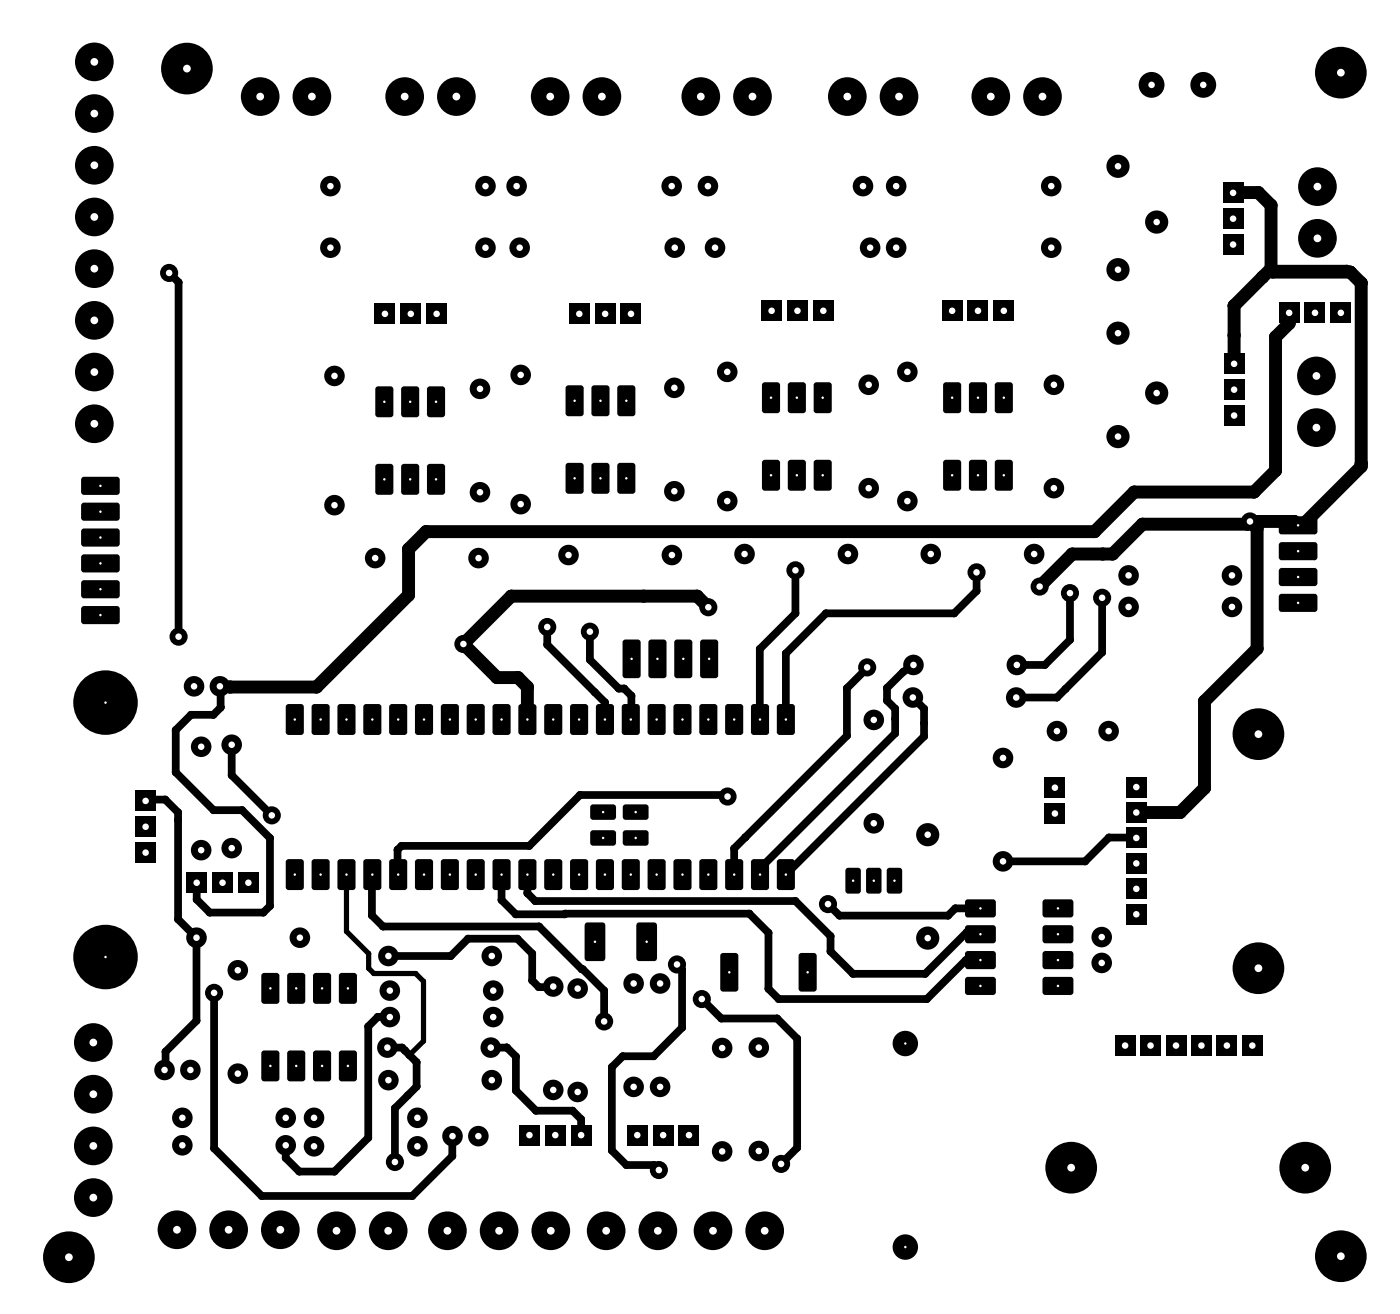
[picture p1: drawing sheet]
<svg xmlns="http://www.w3.org/2000/svg" width="138mm" height="129mm" viewBox="0 0 138 129" stroke-linecap="round" stroke-linejoin="round" font-family="sans-serif">
<g fill="none" stroke="#000" stroke-width=".76">
<path d="M16.6 26.8l.9 .9v34.9M124.9 26.4h7.5l.3 .3M78.2 56v4.3l-3.5 3.5v6.9M96 56.2v1.9l-2.2 2.2h-12.6l-4 3.9v6.5M105.1 58.3v4.6l-2.4 2.4h-2.8M108.3 58.7v5.4l-4.4 4.4h-4M127.6 51.6v.1M14.3 78.7l.1-.1h1.8l1.3 1.2v10.5l1.8 1.8v8.2l-3 3v1.7l-.1 .1M21.6 67.4l.1 .1v2l-.7 .7h-2.2l-1.5 1.5v4.2l3.7 3.7h2.8l2.7 2.7v6.7l-.6 .7h-5.3l-1.3-1.3v-1.7M22.8 73.2v3l3.9 3.9M53.8 61.6v1.7l5.6 5.7v1.7M58 62.1v2.7l2.8 2.9h.5l.7 .7v2.3"/>
<path d="M71.5 78.3l-.1-.2h-14.4l-5 5h-12.5l-.4 .4v2.4M85.2 65.6l-2 2v4.7l-11.1 11.1v2.5M89.7 68.5l1.1 1.1v2.8l-13.6 13.5M89.8 65.3l-1 .7-1.6 1.6v1.2l.8 .8v2.5l-13.3 13.2v.6M21 97.6v15.2l4.7 4.7h14.8l3.9-3.9 .1-2M36.6 85.9l-.1 4 1.1 1.1h15.4l6.4 6.3v3.1M38.2 93.9h6.1l1.7-1.7h4.8l1.5 1.5v2.6l.6 .7 1.5-.1M38.3 99.9h-1.2l-.9 1v10.9l-3.3 3.3h-3.5l-1.3-1.3v-1.3M49.3 85.9v2.5l1.4 1.4h22.9l1.9 1.9v5.5l1 1h14.6l3.8-3.9h1.4M51.8 85.9v1.9l.8 .7h25.6l3.4 3.5v1.5l2.2 2.2h7.1l4.1-4.1 1.3 .2M66.5 94.8l.5 .5v5.7l-2.8 2.8h-3l-1.1 1.1v8.1l1.5 1.5h2.7l.4 .5M69 98.2l1.9 1.9h5.5l1.9 2v10.7l-1.5 1.6"/>
<path d="M81.4 88.8l1.1 1.2h10.7l.7-.7h2.4M111.7 82.3h-2.7l-2.4 2.3h-8M38.1 102.9h1.4l1.4 1.5v2.4l-2.1 2.1v5.3M48.2 102.9h1.6M49.8 102.9l.9 .9v3.4l2 1.9h3.6l.8 .9v1.5M49.8 102.9h.1"/>
</g>
<g fill="#000">
<circle cx="121.2" cy="18.9" r=".63"/>
<circle cx="123.7" cy="18.9" r=".63"/>
<circle cx="17.5" cy="27.7" r=".38"/>
<circle cx="121.3" cy="30" r=".63"/>
<circle cx="121.3" cy="32.9" r=".63"/>
<circle cx="124.1" cy="27.2" r=".63"/>
<circle cx="124.9" cy="26.4" r=".63"/>
<circle cx="124.9" cy="20.2" r=".63"/>
<circle cx="124.9" cy="26.4" r=".38"/>
<circle cx="125.1" cy="26.7" r=".63"/>
<circle cx="125.3" cy="33.1" r=".63"/>
<circle cx="126.7" cy="31.8" r=".63"/>
<circle cx="132.4" cy="26.4" r=".38"/>
<circle cx="132.7" cy="26.7" r=".63"/>
<circle cx="132.7" cy="26.7" r=".38"/>
<circle cx="133.8" cy="27.8" r=".63"/>
<circle cx="40.1" cy="54" r=".63"/>
<circle cx="40.1" cy="58.5" r=".63"/>
<circle cx="41.9" cy="52.2" r=".63"/>
<circle cx="50.2" cy="58.6" r=".63"/>
<circle cx="63.3" cy="58.6" r=".63"/>
<circle cx="68.5" cy="58.6" r=".63"/>
<circle cx="96" cy="58.1" r=".38"/>
<circle cx="105.4" cy="54.4" r=".63"/>
<circle cx="107.6" cy="52.2" r=".63"/>
<circle cx="108.4" cy="54.4" r=".63"/>
<circle cx="109.3" cy="54.4" r=".63"/>
<circle cx="111.5" cy="48.4" r=".63"/>
<circle cx="112.3" cy="51.5" r=".63"/>
<circle cx="122.6" cy="51.5" r=".63"/>
<circle cx="123.2" cy="48.4" r=".63"/>
<circle cx="123.5" cy="51.9" r=".63"/>
<circle cx="125.3" cy="46.2" r=".63"/>
<circle cx="127.2" cy="51.2" r=".63"/>
<circle cx="127.6" cy="51.7" r=".63"/>
<circle cx="127.6" cy="51.7" r=".38"/>
<circle cx="127.9" cy="51.7" r=".63"/>
<circle cx="133.8" cy="45.8" r=".63"/>
<circle cx="133.8" cy="45.5" r=".63"/>
<circle cx="14.4" cy="78.6" r=".38"/>
<circle cx="16.2" cy="78.6" r=".38"/>
<circle cx="17.3" cy="71.7" r=".38"/>
<circle cx="17.3" cy="75.9" r=".38"/>
<circle cx="17.5" cy="79.8" r=".38"/>
<circle cx="18.8" cy="70.2" r=".38"/>
<circle cx="21" cy="70.2" r=".38"/>
<circle cx="21" cy="79.6" r=".38"/>
<circle cx="21.7" cy="69.5" r=".38"/>
<circle cx="21.7" cy="67.5" r=".38"/>
<circle cx="22.6" cy="67.5" r=".63"/>
<circle cx="22.8" cy="76.2" r=".38"/>
<circle cx="23.8" cy="79.6" r=".38"/>
<circle cx="31.1" cy="67.5" r=".63"/>
<circle cx="48.8" cy="66.6" r=".63"/>
<circle cx="50.9" cy="66.6" r=".63"/>
<circle cx="51.8" cy="67.5" r=".63"/>
<circle cx="53.8" cy="63.3" r=".38"/>
<circle cx="57" cy="78.1" r=".38"/>
<circle cx="58" cy="64.8" r=".38"/>
<circle cx="58.4" cy="68" r=".38"/>
<circle cx="59.4" cy="69" r=".38"/>
<circle cx="60.8" cy="67.7" r=".38"/>
<circle cx="61.3" cy="67.7" r=".38"/>
<circle cx="62" cy="70.3" r=".38"/>
<circle cx="62" cy="68.4" r=".38"/>
<circle cx="71.4" cy="78.1" r=".38"/>
<circle cx="74.7" cy="70.7" r=".38"/>
<circle cx="74.7" cy="63.8" r=".38"/>
<circle cx="77.2" cy="64.2" r=".38"/>
<circle cx="78.2" cy="60.3" r=".38"/>
<circle cx="81.2" cy="60.3" r=".38"/>
<circle cx="83.2" cy="72.3" r=".38"/>
<circle cx="83.2" cy="67.6" r=".38"/>
<circle cx="85.3" cy="65.6" r=".38"/>
<circle cx="87.2" cy="67.6" r=".38"/>
<circle cx="87.2" cy="68.8" r=".38"/>
<circle cx="88" cy="69.6" r=".38"/>
<circle cx="88" cy="70.6" r=".38"/>
<circle cx="88" cy="72.1" r=".38"/>
<circle cx="88.8" cy="66" r=".38"/>
<circle cx="90.8" cy="72.4" r=".38"/>
<circle cx="90.8" cy="71.1" r=".38"/>
<circle cx="90.8" cy="69.6" r=".38"/>
<circle cx="93.8" cy="60.3" r=".38"/>
<circle cx="102.7" cy="65.3" r=".38"/>
<circle cx="103.9" cy="68.5" r=".38"/>
<circle cx="104.7" cy="67.7" r=".38"/>
<circle cx="105.1" cy="62.9" r=".38"/>
<circle cx="108.3" cy="64.1" r=".38"/>
<circle cx="116" cy="79.8" r=".63"/>
<circle cx="118.4" cy="68.9" r=".63"/>
<circle cx="118.4" cy="77.4" r=".63"/>
<circle cx="123.5" cy="63.7" r=".63"/>
<circle cx="17.5" cy="90.3" r=".38"/>
<circle cx="17.5" cy="80.6" r=".38"/>
<circle cx="19.3" cy="88.4" r=".38"/>
<circle cx="20.6" cy="89.7" r=".38"/>
<circle cx="25.9" cy="89.7" r=".38"/>
<circle cx="26.5" cy="82.3" r=".38"/>
<circle cx="26.5" cy="89" r=".38"/>
<circle cx="34.1" cy="91.5" r=".25"/>
<circle cx="36.2" cy="93.7" r=".25"/>
<circle cx="36.2" cy="95.2" r=".25"/>
<circle cx="36.5" cy="89.9" r=".38"/>
<circle cx="36.5" cy="86" r=".38"/>
<circle cx="36.7" cy="95.7" r=".25"/>
<circle cx="37.1" cy="99.9" r=".38"/>
<circle cx="37.6" cy="91" r=".38"/>
<circle cx="38.3" cy="99.9" r=".38"/>
<circle cx="39.1" cy="83.5" r=".38"/>
<circle cx="39.1" cy="85.9" r=".38"/>
<circle cx="39.5" cy="83.1" r=".38"/>
<circle cx="40.9" cy="95.7" r=".25"/>
<circle cx="41.6" cy="96.4" r=".25"/>
<circle cx="44.3" cy="93.9" r=".38"/>
<circle cx="46" cy="92.2" r=".38"/>
<circle cx="49.3" cy="88.4" r=".38"/>
<circle cx="50.7" cy="89.8" r=".38"/>
<circle cx="50.8" cy="92.2" r=".38"/>
<circle cx="51.8" cy="87.8" r=".38"/>
<circle cx="52" cy="83.1" r=".38"/>
<circle cx="52.3" cy="96.3" r=".38"/>
<circle cx="52.3" cy="93.7" r=".38"/>
<circle cx="52.6" cy="88.5" r=".38"/>
<circle cx="52.9" cy="97" r=".38"/>
<circle cx="53" cy="91" r=".38"/>
<circle cx="54.3" cy="97" r=".38"/>
<circle cx="55.5" cy="89.8" r=".38"/>
<circle cx="57.2" cy="95.2" r=".38"/>
<circle cx="57.3" cy="95.2" r=".38"/>
<circle cx="59.4" cy="97.3" r=".38"/>
<circle cx="67" cy="95.3" r=".38"/>
<circle cx="72.1" cy="83.4" r=".38"/>
<circle cx="73.2" cy="82.3" r=".38"/>
<circle cx="73.6" cy="89.8" r=".38"/>
<circle cx="74.7" cy="85.3" r=".38"/>
<circle cx="75.5" cy="91.7" r=".38"/>
<circle cx="75.5" cy="97.2" r=".38"/>
<circle cx="76.5" cy="98.2" r=".38"/>
<circle cx="78.2" cy="88.5" r=".38"/>
<circle cx="81.4" cy="88.8" r=".38"/>
<circle cx="81.6" cy="92" r=".38"/>
<circle cx="81.6" cy="93.5" r=".38"/>
<circle cx="82.5" cy="90" r=".38"/>
<circle cx="83.8" cy="95.7" r=".38"/>
<circle cx="90.9" cy="95.7" r=".38"/>
<circle cx="91.1" cy="98.2" r=".38"/>
<circle cx="93.2" cy="90" r=".38"/>
<circle cx="93.9" cy="89.3" r=".38"/>
<circle cx="94.9" cy="94.3" r=".38"/>
<circle cx="95" cy="91.6" r=".38"/>
<circle cx="95.3" cy="91.6" r=".38"/>
<circle cx="96.3" cy="94.3" r=".38"/>
<circle cx="106.6" cy="84.6" r=".38"/>
<circle cx="109" cy="82.3" r=".38"/>
<circle cx="111.6" cy="82.3" r=".38"/>
<circle cx="16.3" cy="103.3" r=".38"/>
<circle cx="16.3" cy="105" r=".38"/>
<circle cx="19.3" cy="100.3" r=".38"/>
<circle cx="21" cy="112.8" r=".38"/>
<circle cx="25.7" cy="117.5" r=".38"/>
<circle cx="28.1" cy="113.8" r=".38"/>
<circle cx="29.4" cy="115.1" r=".38"/>
<circle cx="32.9" cy="115.1" r=".38"/>
<circle cx="36.2" cy="100.9" r=".38"/>
<circle cx="36.2" cy="111.8" r=".38"/>
<circle cx="38.8" cy="114.2" r=".89"/>
<circle cx="38.8" cy="108.9" r=".38"/>
<circle cx="39.5" cy="102.9" r=".38"/>
<circle cx="39.8" cy="103.2" r=".38"/>
<circle cx="40.1" cy="107.6" r=".38"/>
<circle cx="40.2" cy="103.7" r=".38"/>
<circle cx="40.2" cy="103.7" r=".25"/>
<circle cx="40.5" cy="117.5" r=".38"/>
<circle cx="40.9" cy="106.8" r=".38"/>
<circle cx="40.9" cy="104.4" r=".38"/>
<circle cx="41.6" cy="102.3" r=".25"/>
<circle cx="44.4" cy="113.6" r=".38"/>
<circle cx="44.4" cy="111.7" r=".38"/>
<circle cx="49.8" cy="102.9" r=".38"/>
<circle cx="50.7" cy="103.8" r=".38"/>
<circle cx="50.7" cy="107.2" r=".38"/>
<circle cx="52.7" cy="109.1" r=".38"/>
<circle cx="56.3" cy="109.1" r=".38"/>
<circle cx="57.1" cy="110" r=".38"/>
<circle cx="60.1" cy="104.9" r=".38"/>
<circle cx="60.1" cy="113" r=".38"/>
<circle cx="61.2" cy="103.8" r=".38"/>
<circle cx="61.6" cy="114.5" r=".38"/>
<circle cx="64.2" cy="103.8" r=".38"/>
<circle cx="64.3" cy="114.5" r=".38"/>
<circle cx="67" cy="101" r=".38"/>
<circle cx="70.9" cy="100.1" r=".38"/>
<circle cx="76.4" cy="100.1" r=".38"/>
<circle cx="76.8" cy="114.4" r=".38"/>
<circle cx="78.3" cy="102.1" r=".38"/>
<circle cx="78.3" cy="112.8" r=".38"/>
</g>
<g fill="#000">
<circle cx="85.3" cy="65.6" r=".38"/>
<circle cx="96.3" cy="94.3" r=".38"/>
<circle cx="76.8" cy="114.4" r=".38"/>
</g>
<path d="M34 85.9v5.6l2.2 2.2v1.4l.5 .6h4.1l.8 .7v5.9l-1.4 1.4" fill="none" stroke="#000" stroke-width=".51"/>
<path d="M121.2 18.9h2.5l1.2 1.3v6.2l-3.6 3.6v5.7M125.1 26.7h7.6l1.1 1.1v18l-5.9 5.9h-.3M126.7 30.7v1.1l-1.4 1.3v13.1l-2.1 2.1h-11.7l-3.9 3.9h-65.7l-1.8 1.8v4.5l-9 9h-8.5l-1-.1M69.6 59.7l-1.1-1.1h-18.3l-4.7 4.7 3.3 3.3h2.1l.9 .9v3.2M122.8 51.2l.7 .7v11.8l-5.1 5.2v8.5l-2.4 2.4h-4.3M122.8 51.2l-.2 .3h-10.3l-3 2.9h-3.9l-3.2 3.2M122.8 51.2h4.4l.4 .4" fill="none" stroke="#000" stroke-width="1.3"/>
<circle cx="38.8" cy="114.2" r=".32" fill="#fff"/>
<circle cx="81.4" cy="88.8" r=".89" fill="#000"/>
<circle cx="81.4" cy="88.8" r=".32" fill="#fff"/>
<circle cx="21" cy="97.6" r=".89" fill="#000"/>
<circle cx="21" cy="97.6" r=".32" fill="#fff"/>
<circle cx="66.5" cy="94.8" r=".89" fill="#000"/>
<circle cx="66.5" cy="94.8" r=".32" fill="#fff"/>
<circle cx="64.7" cy="115" r=".89" fill="#000"/>
<circle cx="64.7" cy="115" r=".32" fill="#fff"/>
<circle cx="69" cy="98.2" r=".89" fill="#000"/>
<circle cx="69" cy="98.2" r=".32" fill="#fff"/>
<circle cx="76.8" cy="114.4" r=".89" fill="#000"/>
<circle cx="76.8" cy="114.4" r=".32" fill="#fff"/>
<circle cx="59.4" cy="100.4" r=".89" fill="#000"/>
<circle cx="59.4" cy="100.4" r=".32" fill="#fff"/>
<circle cx="58" cy="62.1" r=".89" fill="#000"/>
<circle cx="58" cy="62.1" r=".32" fill="#fff"/>
<circle cx="53.8" cy="61.6" r=".89" fill="#000"/>
<circle cx="53.8" cy="61.6" r=".32" fill="#fff"/>
<circle cx="69.6" cy="59.7" r=".89" fill="#000"/>
<circle cx="69.6" cy="59.7" r=".32" fill="#fff"/>
<circle cx="78.2" cy="56" r=".89" fill="#000"/>
<circle cx="78.2" cy="56" r=".32" fill="#fff"/>
<circle cx="85.2" cy="65.6" r=".89" fill="#000"/>
<circle cx="85.2" cy="65.6" r=".32" fill="#fff"/>
<circle cx="108.3" cy="58.7" r=".89" fill="#000"/>
<circle cx="108.3" cy="58.7" r=".32" fill="#fff"/>
<circle cx="105.1" cy="58.3" r=".89" fill="#000"/>
<circle cx="105.1" cy="58.3" r=".32" fill="#fff"/>
<circle cx="122.8" cy="51.2" r=".89" fill="#000"/>
<circle cx="122.8" cy="51.2" r=".32" fill="#fff"/>
<circle cx="96" cy="56.2" r=".89" fill="#000"/>
<circle cx="96" cy="56.2" r=".32" fill="#fff"/>
<circle cx="102.2" cy="57.6" r=".89" fill="#000"/>
<circle cx="102.2" cy="57.6" r=".32" fill="#fff"/>
<circle cx="26.7" cy="80.1" r=".89" fill="#000"/>
<circle cx="26.7" cy="80.1" r=".32" fill="#fff"/>
<circle cx="45.5" cy="63.3" r=".89" fill="#000"/>
<circle cx="45.5" cy="63.3" r=".32" fill="#fff"/>
<circle cx="17.5" cy="62.6" r=".89" fill="#000"/>
<circle cx="17.5" cy="62.6" r=".32" fill="#fff"/>
<circle cx="16.6" cy="26.8" r=".89" fill="#000"/>
<circle cx="16.6" cy="26.8" r=".32" fill="#fff"/>
<circle cx="71.5" cy="78.3" r=".89" fill="#000"/>
<circle cx="71.5" cy="78.3" r=".32" fill="#fff"/>
<circle cx="6.8" cy="123.5" r="2.54" fill="#000"/>
<circle cx="6.8" cy="123.5" r=".38" fill="#fff"/>
<path d="M28.2 84.5l.1-.1h1.2a.29 .29 0 0 1 .4 .3v2.5a.29 .29 0 0 1-.4 .3h-1.1a.29 .29 0 0 1-.3-.3v-2.5z" fill-rule="evenodd" fill="#000"/>
<circle cx="29" cy="85.9" r=".12" fill="#fff"/>
<path d="M30.7 84.5l.2-.1h1.2a.29 .29 0 0 1 .3 .3v2.5a.29 .29 0 0 1-.3 .3h-1.2a.29 .29 0 0 1-.3-.3v-2.5z" fill-rule="evenodd" fill="#000"/>
<circle cx="31.5" cy="85.9" r=".12" fill="#fff"/>
<path d="M33.2 84.5l.2-.1h1.2a.29 .29 0 0 1 .3 .3v2.5a.29 .29 0 0 1-.3 .3h-1.1a.29 .29 0 0 1-.3-.3v-2.5z" fill-rule="evenodd" fill="#000"/>
<circle cx="34.1" cy="85.9" r=".12" fill="#fff"/>
<path d="M35.8 84.5l.1-.1h1.3a.29 .29 0 0 1 .3 .3v2.5a.29 .29 0 0 1-.3 .3h-1.2a.29 .29 0 0 1-.3-.3v-2.5z" fill-rule="evenodd" fill="#000"/>
<circle cx="36.6" cy="85.9" r=".12" fill="#fff"/>
<path d="M38.3 84.5l.2-.1h1.2a.29 .29 0 0 1 .3 .3v2.5a.29 .29 0 0 1-.3 .3h-1.2a.29 .29 0 0 1-.3-.3v-2.5z" fill-rule="evenodd" fill="#000"/>
<circle cx="39.1" cy="85.9" r=".12" fill="#fff"/>
<path d="M40.9 84.5l.1-.1h1.2a.29 .29 0 0 1 .4 .3v2.5a.29 .29 0 0 1-.4 .3h-1.1a.29 .29 0 0 1-.3-.3v-2.5z" fill-rule="evenodd" fill="#000"/>
<circle cx="41.7" cy="85.9" r=".12" fill="#fff"/>
<path d="M43.4 84.5l.2-.1h1.2a.29 .29 0 0 1 .3 .3v2.5a.29 .29 0 0 1-.3 .3h-1.2a.29 .29 0 0 1-.3-.3v-2.5z" fill-rule="evenodd" fill="#000"/>
<circle cx="44.2" cy="85.9" r=".12" fill="#fff"/>
<path d="M45.9 84.5l.2-.1h1.2a.29 .29 0 0 1 .3 .3v2.5a.29 .29 0 0 1-.3 .3h-1.1a.29 .29 0 0 1-.3-.3v-2.5z" fill-rule="evenodd" fill="#000"/>
<circle cx="46.8" cy="85.9" r=".12" fill="#fff"/>
<path d="M48.5 84.5l.1-.1h1.3a.29 .29 0 0 1 .3 .3v2.5a.29 .29 0 0 1-.3 .3h-1.2a.29 .29 0 0 1-.3-.3v-2.5z" fill-rule="evenodd" fill="#000"/>
<circle cx="49.3" cy="85.9" r=".12" fill="#fff"/>
<path d="M51 84.5l.2-.1h1.2a.29 .29 0 0 1 .3 .3v2.5a.29 .29 0 0 1-.3 .3h-1.2a.29 .29 0 0 1-.3-.3v-2.5z" fill-rule="evenodd" fill="#000"/>
<circle cx="51.8" cy="85.9" r=".12" fill="#fff"/>
<path d="M53.6 84.5l.1-.1h1.2a.29 .29 0 0 1 .4 .3v2.5a.29 .29 0 0 1-.4 .3h-1.1a.29 .29 0 0 1-.3-.3v-2.5z" fill-rule="evenodd" fill="#000"/>
<circle cx="54.4" cy="85.9" r=".12" fill="#fff"/>
<path d="M56.1 84.5l.2-.1h1.2a.29 .29 0 0 1 .3 .3v2.5a.29 .29 0 0 1-.3 .3h-1.2a.29 .29 0 0 1-.3-.3v-2.5z" fill-rule="evenodd" fill="#000"/>
<circle cx="56.9" cy="85.9" r=".12" fill="#fff"/>
<path d="M58.6 84.5l.2-.1h1.2a.29 .29 0 0 1 .3 .3v2.5a.29 .29 0 0 1-.3 .3h-1.1a.29 .29 0 0 1-.3-.3v-2.5z" fill-rule="evenodd" fill="#000"/>
<circle cx="59.5" cy="85.9" r=".12" fill="#fff"/>
<path d="M61.2 84.5l.1-.1h1.3a.29 .29 0 0 1 .3 .3v2.5a.29 .29 0 0 1-.3 .3h-1.2a.29 .29 0 0 1-.3-.3v-2.5z" fill-rule="evenodd" fill="#000"/>
<circle cx="62" cy="85.9" r=".12" fill="#fff"/>
<path d="M63.7 84.5l.2-.1h1.2a.29 .29 0 0 1 .3 .3v2.5a.29 .29 0 0 1-.3 .3h-1.2a.29 .29 0 0 1-.3-.3v-2.5z" fill-rule="evenodd" fill="#000"/>
<circle cx="64.5" cy="85.9" r=".12" fill="#fff"/>
<path d="M66.3 84.5l.1-.1h1.2a.29 .29 0 0 1 .4 .3v2.5a.29 .29 0 0 1-.4 .3h-1.1a.29 .29 0 0 1-.3-.3v-2.5z" fill-rule="evenodd" fill="#000"/>
<circle cx="67.1" cy="85.9" r=".12" fill="#fff"/>
<path d="M68.8 84.5l.2-.1h1.2a.29 .29 0 0 1 .3 .3v2.5a.29 .29 0 0 1-.3 .3h-1.2a.29 .29 0 0 1-.3-.3v-2.5z" fill-rule="evenodd" fill="#000"/>
<circle cx="69.6" cy="85.9" r=".12" fill="#fff"/>
<path d="M71.3 84.5l.2-.1h1.2a.29 .29 0 0 1 .3 .3v2.5a.29 .29 0 0 1-.3 .3h-1.1a.29 .29 0 0 1-.3-.3v-2.5z" fill-rule="evenodd" fill="#000"/>
<circle cx="72.2" cy="85.9" r=".12" fill="#fff"/>
<path d="M73.9 84.5l.1-.1h1.3a.29 .29 0 0 1 .3 .3v2.5a.29 .29 0 0 1-.3 .3h-1.2a.29 .29 0 0 1-.3-.3v-2.5z" fill-rule="evenodd" fill="#000"/>
<circle cx="74.7" cy="85.9" r=".12" fill="#fff"/>
<path d="M76.4 84.5l.2-.1h1.2a.29 .29 0 0 1 .3 .3v2.5a.29 .29 0 0 1-.3 .3h-1.2a.29 .29 0 0 1-.3-.3v-2.5z" fill-rule="evenodd" fill="#000"/>
<circle cx="77.2" cy="85.9" r=".12" fill="#fff"/>
<path d="M76.4 69.3l.2-.1h1.2a.29 .29 0 0 1 .3 .3v2.4a.29 .29 0 0 1-.3 .3h-1.2a.29 .29 0 0 1-.3-.3v-2.4z" fill-rule="evenodd" fill="#000"/>
<circle cx="77.2" cy="70.7" r=".12" fill="#fff"/>
<path d="M73.9 69.3l.1-.1h1.3a.29 .29 0 0 1 .3 .3v2.4a.29 .29 0 0 1-.3 .3h-1.2a.29 .29 0 0 1-.3-.3v-2.4z" fill-rule="evenodd" fill="#000"/>
<circle cx="74.7" cy="70.7" r=".12" fill="#fff"/>
<path d="M71.3 69.3l.2-.1h1.2a.29 .29 0 0 1 .3 .3v2.4a.29 .29 0 0 1-.3 .3h-1.1a.29 .29 0 0 1-.3-.3v-2.4z" fill-rule="evenodd" fill="#000"/>
<circle cx="72.1" cy="70.7" r=".12" fill="#fff"/>
<path d="M68.8 69.3l.2-.1h1.2a.29 .29 0 0 1 .3 .3v2.4a.29 .29 0 0 1-.3 .3h-1.2a.29 .29 0 0 1-.3-.3v-2.4z" fill-rule="evenodd" fill="#000"/>
<circle cx="69.6" cy="70.7" r=".12" fill="#fff"/>
<path d="M66.3 69.3l.1-.1h1.2a.29 .29 0 0 1 .4 .3v2.4a.29 .29 0 0 1-.4 .3h-1.1a.29 .29 0 0 1-.3-.3v-2.4z" fill-rule="evenodd" fill="#000"/>
<circle cx="67.1" cy="70.7" r=".12" fill="#fff"/>
<path d="M63.7 69.3l.2-.1h1.2a.29 .29 0 0 1 .3 .3v2.4a.29 .29 0 0 1-.3 .3h-1.2a.29 .29 0 0 1-.3-.3v-2.4z" fill-rule="evenodd" fill="#000"/>
<circle cx="64.5" cy="70.7" r=".12" fill="#fff"/>
<path d="M61.2 69.3l.1-.1h1.3a.29 .29 0 0 1 .3 .3v2.4a.29 .29 0 0 1-.3 .3h-1.2a.29 .29 0 0 1-.3-.3v-2.4z" fill-rule="evenodd" fill="#000"/>
<circle cx="62" cy="70.7" r=".12" fill="#fff"/>
<path d="M58.6 69.3l.2-.1h1.2a.29 .29 0 0 1 .3 .3v2.4a.29 .29 0 0 1-.3 .3h-1.1a.29 .29 0 0 1-.3-.3v-2.4z" fill-rule="evenodd" fill="#000"/>
<circle cx="59.4" cy="70.7" r=".12" fill="#fff"/>
<path d="M56.1 69.3l.2-.1h1.2a.29 .29 0 0 1 .3 .3v2.4a.29 .29 0 0 1-.3 .3h-1.2a.29 .29 0 0 1-.3-.3v-2.4z" fill-rule="evenodd" fill="#000"/>
<circle cx="56.9" cy="70.7" r=".12" fill="#fff"/>
<path d="M53.6 69.3l.1-.1h1.2a.29 .29 0 0 1 .4 .3v2.4a.29 .29 0 0 1-.4 .3h-1.1a.29 .29 0 0 1-.3-.3v-2.4z" fill-rule="evenodd" fill="#000"/>
<circle cx="54.4" cy="70.7" r=".12" fill="#fff"/>
<path d="M51 69.3l.2-.1h1.2a.29 .29 0 0 1 .3 .3v2.4a.29 .29 0 0 1-.3 .3h-1.2a.29 .29 0 0 1-.3-.3v-2.4z" fill-rule="evenodd" fill="#000"/>
<circle cx="51.8" cy="70.7" r=".12" fill="#fff"/>
<path d="M48.5 69.3l.1-.1h1.3a.29 .29 0 0 1 .3 .3v2.4a.29 .29 0 0 1-.3 .3h-1.2a.29 .29 0 0 1-.3-.3v-2.4z" fill-rule="evenodd" fill="#000"/>
<circle cx="49.3" cy="70.7" r=".12" fill="#fff"/>
<path d="M45.9 69.3l.2-.1h1.2a.29 .29 0 0 1 .3 .3v2.4a.29 .29 0 0 1-.3 .3h-1.1a.29 .29 0 0 1-.3-.3v-2.4z" fill-rule="evenodd" fill="#000"/>
<circle cx="46.7" cy="70.7" r=".12" fill="#fff"/>
<path d="M43.4 69.3l.2-.1h1.2a.29 .29 0 0 1 .3 .3v2.4a.29 .29 0 0 1-.3 .3h-1.2a.29 .29 0 0 1-.3-.3v-2.4z" fill-rule="evenodd" fill="#000"/>
<circle cx="44.2" cy="70.7" r=".12" fill="#fff"/>
<path d="M40.9 69.3l.1-.1h1.2a.29 .29 0 0 1 .4 .3v2.4a.29 .29 0 0 1-.4 .3h-1.1a.29 .29 0 0 1-.3-.3v-2.4z" fill-rule="evenodd" fill="#000"/>
<circle cx="41.7" cy="70.7" r=".12" fill="#fff"/>
<path d="M38.3 69.3l.2-.1h1.2a.29 .29 0 0 1 .3 .3v2.4a.29 .29 0 0 1-.3 .3h-1.2a.29 .29 0 0 1-.3-.3v-2.4z" fill-rule="evenodd" fill="#000"/>
<circle cx="39.1" cy="70.7" r=".12" fill="#fff"/>
<path d="M35.8 69.3l.1-.1h1.3a.29 .29 0 0 1 .3 .3v2.4a.29 .29 0 0 1-.3 .3h-1.2a.29 .29 0 0 1-.3-.3v-2.4z" fill-rule="evenodd" fill="#000"/>
<circle cx="36.6" cy="70.7" r=".12" fill="#fff"/>
<path d="M33.2 69.3l.2-.1h1.2a.29 .29 0 0 1 .3 .3v2.4a.29 .29 0 0 1-.3 .3h-1.1a.29 .29 0 0 1-.3-.3v-2.4z" fill-rule="evenodd" fill="#000"/>
<circle cx="34" cy="70.7" r=".12" fill="#fff"/>
<path d="M30.7 69.3l.2-.1h1.2a.29 .29 0 0 1 .3 .3v2.4a.29 .29 0 0 1-.3 .3h-1.2a.29 .29 0 0 1-.3-.3v-2.4z" fill-rule="evenodd" fill="#000"/>
<circle cx="31.5" cy="70.7" r=".12" fill="#fff"/>
<path d="M28.2 69.3l.1-.1h1.2a.29 .29 0 0 1 .4 .3v2.4a.29 .29 0 0 1-.4 .3h-1.1a.29 .29 0 0 1-.3-.3v-2.4z" fill-rule="evenodd" fill="#000"/>
<circle cx="29" cy="70.7" r=".12" fill="#fff"/>
<circle cx="29.5" cy="92.1" r="1.01" fill="#000"/>
<circle cx="29.5" cy="92.1" r=".32" fill="#fff"/>
<circle cx="19.3" cy="92.1" r="1.01" fill="#000"/>
<circle cx="19.3" cy="92.1" r=".32" fill="#fff"/>
<path d="M25.8 103.3l.1-.1h1.2a.29 .29 0 0 1 .4 .3v2.5a.29 .29 0 0 1-.4 .3h-1.1a.29 .29 0 0 1-.3-.3v-2.5z" fill-rule="evenodd" fill="#000"/>
<circle cx="26.6" cy="104.7" r=".12" fill="#fff"/>
<path d="M28.3 103.3l.2-.1h1.2a.29 .29 0 0 1 .3 .3v2.5a.29 .29 0 0 1-.3 .3h-1.2a.29 .29 0 0 1-.3-.3v-2.5z" fill-rule="evenodd" fill="#000"/>
<circle cx="29.1" cy="104.7" r=".12" fill="#fff"/>
<path d="M30.8 103.3l.2-.1h1.2a.29 .29 0 0 1 .3 .3v2.5a.29 .29 0 0 1-.3 .3h-1.1a.29 .29 0 0 1-.3-.3v-2.5z" fill-rule="evenodd" fill="#000"/>
<circle cx="31.6" cy="104.7" r=".12" fill="#fff"/>
<path d="M33.4 103.3l.1-.1h1.3a.29 .29 0 0 1 .3 .3v2.5a.29 .29 0 0 1-.3 .3h-1.2a.29 .29 0 0 1-.3-.3v-2.5z" fill-rule="evenodd" fill="#000"/>
<circle cx="34.2" cy="104.7" r=".12" fill="#fff"/>
<path d="M33.4 95.7l.1-.1h1.3a.29 .29 0 0 1 .3 .3v2.4a.29 .29 0 0 1-.3 .3h-1.2a.29 .29 0 0 1-.3-.3v-2.4z" fill-rule="evenodd" fill="#000"/>
<circle cx="34.2" cy="97.1" r=".12" fill="#fff"/>
<path d="M30.8 95.7l.2-.1h1.2a.29 .29 0 0 1 .3 .3v2.4a.29 .29 0 0 1-.3 .3h-1.1a.29 .29 0 0 1-.3-.3v-2.4z" fill-rule="evenodd" fill="#000"/>
<circle cx="31.7" cy="97.1" r=".12" fill="#fff"/>
<path d="M28.3 95.7l.2-.1h1.2a.29 .29 0 0 1 .3 .3v2.4a.29 .29 0 0 1-.3 .3h-1.2a.29 .29 0 0 1-.3-.3v-2.4z" fill-rule="evenodd" fill="#000"/>
<circle cx="29.1" cy="97.1" r=".12" fill="#fff"/>
<path d="M25.8 95.7l.1-.1h1.2a.29 .29 0 0 1 .4 .3v2.4a.29 .29 0 0 1-.4 .3h-1.1a.29 .29 0 0 1-.3-.3v-2.4z" fill-rule="evenodd" fill="#000"/>
<circle cx="26.6" cy="97.1" r=".12" fill="#fff"/>
<circle cx="23.4" cy="95.3" r="1.01" fill="#000"/>
<circle cx="23.4" cy="95.3" r=".32" fill="#fff"/>
<circle cx="23.4" cy="105.5" r="1.01" fill="#000"/>
<circle cx="23.4" cy="105.5" r=".32" fill="#fff"/>
<circle cx="17.9" cy="109.8" r="1.01" fill="#000"/>
<circle cx="17.9" cy="109.8" r=".32" fill="#fff"/>
<circle cx="28.1" cy="109.8" r="1.01" fill="#000"/>
<circle cx="28.1" cy="109.8" r=".32" fill="#fff"/>
<circle cx="28.1" cy="112.5" r="1.01" fill="#000"/>
<circle cx="28.1" cy="112.5" r=".32" fill="#fff"/>
<circle cx="17.9" cy="112.5" r="1.01" fill="#000"/>
<circle cx="17.9" cy="112.5" r=".32" fill="#fff"/>
<circle cx="41" cy="112.6" r="1.01" fill="#000"/>
<circle cx="41" cy="112.6" r=".32" fill="#fff"/>
<circle cx="30.9" cy="112.6" r="1.01" fill="#000"/>
<circle cx="30.9" cy="112.6" r=".32" fill="#fff"/>
<circle cx="30.9" cy="109.8" r="1.01" fill="#000"/>
<circle cx="30.9" cy="109.8" r=".32" fill="#fff"/>
<circle cx="41" cy="109.8" r="1.01" fill="#000"/>
<circle cx="41" cy="109.8" r=".32" fill="#fff"/>
<circle cx="38.3" cy="99.9" r="1.01" fill="#000"/>
<circle cx="38.3" cy="99.9" r=".32" fill="#fff"/>
<circle cx="48.5" cy="99.9" r="1.01" fill="#000"/>
<circle cx="48.5" cy="99.9" r=".32" fill="#fff"/>
<circle cx="48.5" cy="97.3" r="1.01" fill="#000"/>
<circle cx="48.5" cy="97.3" r=".32" fill="#fff"/>
<circle cx="38.3" cy="97.3" r="1.01" fill="#000"/>
<circle cx="38.3" cy="97.3" r=".32" fill="#fff"/>
<circle cx="38.2" cy="106.1" r="1.01" fill="#000"/>
<circle cx="38.2" cy="106.1" r=".32" fill="#fff"/>
<circle cx="48.3" cy="106.1" r="1.01" fill="#000"/>
<circle cx="48.3" cy="106.1" r=".32" fill="#fff"/>
<circle cx="27.5" cy="120.8" r="1.9" fill="#000"/>
<circle cx="27.5" cy="120.8" r=".38" fill="#fff"/>
<circle cx="22.5" cy="120.8" r="1.9" fill="#000"/>
<circle cx="22.5" cy="120.8" r=".38" fill="#fff"/>
<circle cx="17.4" cy="120.8" r="1.9" fill="#000"/>
<circle cx="17.4" cy="120.8" r=".38" fill="#fff"/>
<circle cx="33.1" cy="120.9" r="1.9" fill="#000"/>
<circle cx="33.1" cy="120.9" r=".38" fill="#fff"/>
<circle cx="38.1" cy="120.9" r="1.9" fill="#000"/>
<circle cx="38.1" cy="120.9" r=".38" fill="#fff"/>
<circle cx="38.1" cy="102.9" r="1.01" fill="#000"/>
<circle cx="38.1" cy="102.9" r=".32" fill="#fff"/>
<circle cx="48.2" cy="102.9" r="1.01" fill="#000"/>
<circle cx="48.2" cy="102.9" r=".32" fill="#fff"/>
<path d="M122.1 101.7h2v2h-2z" fill="#000"/>
<circle cx="123.1" cy="102.7" r=".32" fill="#fff"/>
<path d="M119.6 101.7h2v2h-2z" fill="#000"/>
<circle cx="120.6" cy="102.7" r=".32" fill="#fff"/>
<path d="M117.1 101.7h2v2h-2z" fill="#000"/>
<circle cx="118.1" cy="102.7" r=".32" fill="#fff"/>
<path d="M114.6 101.7h2v2h-2z" fill="#000"/>
<circle cx="115.6" cy="102.7" r=".32" fill="#fff"/>
<path d="M112.1 101.7h2v2h-2z" fill="#000"/>
<circle cx="113.1" cy="102.7" r=".32" fill="#fff"/>
<path d="M109.6 101.7h2v2h-2z" fill="#000"/>
<circle cx="110.6" cy="102.7" r=".32" fill="#fff"/>
<circle cx="128.3" cy="114.7" r="2.54" fill="#000"/>
<circle cx="128.3" cy="114.7" r=".38" fill="#fff"/>
<circle cx="105.3" cy="114.7" r="2.54" fill="#000"/>
<circle cx="105.3" cy="114.7" r=".38" fill="#fff"/>
<path d="M110.7 76.3h2v2h-2z" fill="#000"/>
<circle cx="111.7" cy="77.3" r=".32" fill="#fff"/>
<path d="M110.7 78.8h2v2h-2z" fill="#000"/>
<circle cx="111.7" cy="79.8" r=".32" fill="#fff"/>
<path d="M110.7 81.3h2v2h-2z" fill="#000"/>
<circle cx="111.7" cy="82.3" r=".32" fill="#fff"/>
<path d="M110.7 83.8h2v2h-2z" fill="#000"/>
<circle cx="111.7" cy="84.8" r=".32" fill="#fff"/>
<path d="M110.7 86.3h2v2h-2z" fill="#000"/>
<circle cx="111.7" cy="87.3" r=".32" fill="#fff"/>
<path d="M110.7 88.8h2v2h-2z" fill="#000"/>
<circle cx="111.7" cy="89.8" r=".32" fill="#fff"/>
<circle cx="123.7" cy="72.1" r="2.54" fill="#000"/>
<circle cx="123.7" cy="72.1" r=".38" fill="#fff"/>
<circle cx="123.7" cy="95.1" r="2.54" fill="#000"/>
<circle cx="123.7" cy="95.1" r=".38" fill="#fff"/>
<path d="M51 110.5h2v2h-2z" fill="#000"/>
<circle cx="52" cy="111.5" r=".32" fill="#fff"/>
<path d="M53.6 110.5h2v2h-2z" fill="#000"/>
<circle cx="54.6" cy="111.5" r=".32" fill="#fff"/>
<path d="M56.1 110.5h2v2h-2z" fill="#000"/>
<circle cx="57.1" cy="111.5" r=".32" fill="#fff"/>
<circle cx="56.8" cy="97.1" r="1.01" fill="#000"/>
<circle cx="56.8" cy="97.1" r=".32" fill="#fff"/>
<circle cx="56.8" cy="107.3" r="1.01" fill="#000"/>
<circle cx="56.8" cy="107.3" r=".32" fill="#fff"/>
<circle cx="54.4" cy="96.9" r="1.01" fill="#000"/>
<circle cx="54.4" cy="96.9" r=".32" fill="#fff"/>
<circle cx="54.4" cy="107.1" r="1.01" fill="#000"/>
<circle cx="54.4" cy="107.1" r=".32" fill="#fff"/>
<path d="M61.6 110.5h2v2h-2z" fill="#000"/>
<circle cx="62.6" cy="111.5" r=".32" fill="#fff"/>
<path d="M64.2 110.5h2v2h-2z" fill="#000"/>
<circle cx="65.2" cy="111.5" r=".32" fill="#fff"/>
<path d="M66.7 110.5h2v2h-2z" fill="#000"/>
<circle cx="67.7" cy="111.5" r=".32" fill="#fff"/>
<circle cx="62.3" cy="96.6" r="1.01" fill="#000"/>
<circle cx="62.3" cy="96.6" r=".32" fill="#fff"/>
<circle cx="62.3" cy="106.8" r="1.01" fill="#000"/>
<circle cx="62.3" cy="106.8" r=".32" fill="#fff"/>
<circle cx="64.9" cy="96.6" r="1.01" fill="#000"/>
<circle cx="64.9" cy="96.6" r=".32" fill="#fff"/>
<circle cx="64.9" cy="106.8" r="1.01" fill="#000"/>
<circle cx="64.9" cy="106.8" r=".32" fill="#fff"/>
<circle cx="54.1" cy="120.9" r="1.9" fill="#000"/>
<circle cx="54.1" cy="120.9" r=".38" fill="#fff"/>
<circle cx="49" cy="120.9" r="1.9" fill="#000"/>
<circle cx="49" cy="120.9" r=".38" fill="#fff"/>
<circle cx="44" cy="120.9" r="1.9" fill="#000"/>
<circle cx="44" cy="120.9" r=".38" fill="#fff"/>
<path d="M102.5 96.1l.2-.1h2.5a.29 .29 0 0 1 .3 .3v1.2a.29 .29 0 0 1-.3 .3h-2.5a.29 .29 0 0 1-.3-.3v-1.3z" fill-rule="evenodd" fill="#000"/>
<circle cx="104" cy="96.9" r=".12" fill="#fff"/>
<path d="M102.5 93.5l.2-.1h2.5a.29 .29 0 0 1 .3 .4v1.1a.29 .29 0 0 1-.3 .3h-2.5a.29 .29 0 0 1-.3-.3v-1.2z" fill-rule="evenodd" fill="#000"/>
<circle cx="104" cy="94.3" r=".12" fill="#fff"/>
<path d="M102.5 91l.2-.1h2.5a.29 .29 0 0 1 .3 .3v1.2a.29 .29 0 0 1-.3 .3h-2.5a.29 .29 0 0 1-.3-.3v-1.3z" fill-rule="evenodd" fill="#000"/>
<circle cx="104" cy="91.8" r=".12" fill="#fff"/>
<path d="M102.5 88.5l.2-.1h2.5a.29 .29 0 0 1 .3 .3v1.1a.29 .29 0 0 1-.3 .3h-2.5a.29 .29 0 0 1-.3-.3v-1.2z" fill-rule="evenodd" fill="#000"/>
<circle cx="104" cy="89.3" r=".12" fill="#fff"/>
<path d="M94.9 88.5l.2-.1h2.5a.29 .29 0 0 1 .3 .3v1.1a.29 .29 0 0 1-.3 .3h-2.5a.29 .29 0 0 1-.3-.3v-1.2z" fill-rule="evenodd" fill="#000"/>
<circle cx="96.4" cy="89.3" r=".12" fill="#fff"/>
<path d="M94.9 91l.2-.1h2.5a.29 .29 0 0 1 .3 .3v1.2a.29 .29 0 0 1-.3 .3h-2.5a.29 .29 0 0 1-.3-.3v-1.3z" fill-rule="evenodd" fill="#000"/>
<circle cx="96.4" cy="91.8" r=".12" fill="#fff"/>
<path d="M94.9 93.5l.2-.1h2.5a.29 .29 0 0 1 .3 .4v1.1a.29 .29 0 0 1-.3 .3h-2.5a.29 .29 0 0 1-.3-.3v-1.2z" fill-rule="evenodd" fill="#000"/>
<circle cx="96.4" cy="94.3" r=".12" fill="#fff"/>
<path d="M94.9 96.1l.2-.1h2.5a.29 .29 0 0 1 .3 .3v1.2a.29 .29 0 0 1-.3 .3h-2.5a.29 .29 0 0 1-.3-.3v-1.3z" fill-rule="evenodd" fill="#000"/>
<circle cx="96.4" cy="96.9" r=".12" fill="#fff"/>
<circle cx="108.3" cy="94.6" r="1.01" fill="#000"/>
<circle cx="108.3" cy="94.6" r=".32" fill="#fff"/>
<circle cx="108.3" cy="92.1" r="1.01" fill="#000"/>
<circle cx="108.3" cy="92.1" r=".32" fill="#fff"/>
<circle cx="71" cy="103" r="1.01" fill="#000"/>
<circle cx="71" cy="103" r=".32" fill="#fff"/>
<circle cx="71" cy="113.1" r="1.01" fill="#000"/>
<circle cx="71" cy="113.1" r=".32" fill="#fff"/>
<circle cx="74.6" cy="102.9" r="1.01" fill="#000"/>
<circle cx="74.6" cy="102.9" r=".32" fill="#fff"/>
<circle cx="74.6" cy="113.1" r="1.01" fill="#000"/>
<circle cx="74.6" cy="113.1" r=".32" fill="#fff"/>
<circle cx="59.6" cy="120.9" r="1.9" fill="#000"/>
<circle cx="59.6" cy="120.9" r=".38" fill="#fff"/>
<circle cx="64.6" cy="120.9" r="1.9" fill="#000"/>
<circle cx="64.6" cy="120.9" r=".38" fill="#fff"/>
<circle cx="70.1" cy="120.9" r="1.9" fill="#000"/>
<circle cx="70.1" cy="120.9" r=".38" fill="#fff"/>
<circle cx="75.1" cy="120.9" r="1.9" fill="#000"/>
<circle cx="75.1" cy="120.9" r=".38" fill="#fff"/>
<path d="M120.2 23h2v2h-2z" fill="#000"/>
<circle cx="121.2" cy="24" r=".32" fill="#fff"/>
<path d="M120.2 20.5h2v2h-2z" fill="#000"/>
<circle cx="121.2" cy="21.5" r=".32" fill="#fff"/>
<path d="M120.2 17.9h2v2.1h-2z" fill="#000"/>
<circle cx="121.2" cy="18.9" r=".32" fill="#fff"/>
<circle cx="89.8" cy="65.3" r="1.01" fill="#000"/>
<circle cx="89.8" cy="65.3" r=".32" fill="#fff"/>
<circle cx="99.9" cy="65.3" r="1.01" fill="#000"/>
<circle cx="99.9" cy="65.3" r=".32" fill="#fff"/>
<circle cx="109.9" cy="26.5" r="1.14" fill="#000"/>
<circle cx="109.9" cy="26.5" r=".32" fill="#fff"/>
<circle cx="109.9" cy="16.3" r="1.14" fill="#000"/>
<circle cx="109.9" cy="16.3" r=".32" fill="#fff"/>
<circle cx="129.5" cy="18.3" r="1.9" fill="#000"/>
<circle cx="129.5" cy="18.3" r=".38" fill="#fff"/>
<circle cx="129.5" cy="23.4" r="1.9" fill="#000"/>
<circle cx="129.5" cy="23.4" r=".38" fill="#fff"/>
<circle cx="89.7" cy="68.5" r="1.01" fill="#000"/>
<circle cx="89.7" cy="68.5" r=".32" fill="#fff"/>
<circle cx="99.9" cy="68.5" r="1.01" fill="#000"/>
<circle cx="99.9" cy="68.5" r=".32" fill="#fff"/>
<path d="M120.3 39.8h2v2h-2z" fill="#000"/>
<circle cx="121.3" cy="40.8" r=".32" fill="#fff"/>
<path d="M120.3 37.3h2v2h-2z" fill="#000"/>
<circle cx="121.3" cy="38.3" r=".32" fill="#fff"/>
<path d="M120.3 34.7h2v2.1h-2z" fill="#000"/>
<circle cx="121.3" cy="35.7" r=".32" fill="#fff"/>
<circle cx="109.9" cy="42.9" r="1.14" fill="#000"/>
<circle cx="109.9" cy="42.9" r=".32" fill="#fff"/>
<circle cx="109.9" cy="32.7" r="1.14" fill="#000"/>
<circle cx="109.9" cy="32.7" r=".32" fill="#fff"/>
<circle cx="129.4" cy="36.9" r="1.9" fill="#000"/>
<circle cx="129.4" cy="36.9" r=".38" fill="#fff"/>
<circle cx="129.4" cy="42" r="1.9" fill="#000"/>
<circle cx="129.4" cy="42" r=".38" fill="#fff"/>
<path d="M125.7 29.7h2v2h-2z" fill="#000"/>
<circle cx="126.7" cy="30.7" r=".32" fill="#fff"/>
<path d="M128.2 29.7h2v2h-2z" fill="#000"/>
<circle cx="129.2" cy="30.7" r=".32" fill="#fff"/>
<path d="M130.8 29.7h2v2h-2z" fill="#000"/>
<circle cx="131.8" cy="30.7" r=".32" fill="#fff"/>
<path d="M92.8 45.3l.1-.1h1.2a.29 .29 0 0 1 .4 .3v2.4a.29 .29 0 0 1-.4 .3h-1.1a.29 .29 0 0 1-.3-.3v-2.4z" fill-rule="evenodd" fill="#000"/>
<circle cx="93.6" cy="46.7" r=".12" fill="#fff"/>
<path d="M95.3 45.3l.2-.1h1.2a.29 .29 0 0 1 .3 .3v2.4a.29 .29 0 0 1-.3 .3h-1.2a.29 .29 0 0 1-.3-.3v-2.4z" fill-rule="evenodd" fill="#000"/>
<circle cx="96.1" cy="46.7" r=".12" fill="#fff"/>
<path d="M97.8 45.3l.2-.1h1.2a.29 .29 0 0 1 .3 .3v2.4a.29 .29 0 0 1-.3 .3h-1.1a.29 .29 0 0 1-.3-.3v-2.4z" fill-rule="evenodd" fill="#000"/>
<circle cx="98.7" cy="46.7" r=".12" fill="#fff"/>
<path d="M97.8 37.6h.2h1.2a.29 .29 0 0 1 .3 .3v2.4a.29 .29 0 0 1-.3 .3h-1.1a.29 .29 0 0 1-.3-.3v-2.4z" fill-rule="evenodd" fill="#000"/>
<circle cx="98.7" cy="39.1" r=".12" fill="#fff"/>
<path d="M95.3 37.6h.2h1.2a.29 .29 0 0 1 .3 .3v2.4a.29 .29 0 0 1-.3 .3h-1.2a.29 .29 0 0 1-.3-.3v-2.4z" fill-rule="evenodd" fill="#000"/>
<circle cx="96.1" cy="39.1" r=".12" fill="#fff"/>
<path d="M92.8 37.6h.1h1.2a.29 .29 0 0 1 .4 .3v2.4a.29 .29 0 0 1-.4 .3h-1.1a.29 .29 0 0 1-.3-.3v-2.4z" fill-rule="evenodd" fill="#000"/>
<circle cx="93.6" cy="39.1" r=".12" fill="#fff"/>
<path d="M75 45.3l.1-.1h1.2a.29 .29 0 0 1 .4 .3v2.4a.29 .29 0 0 1-.4 .3h-1.1a.29 .29 0 0 1-.3-.3v-2.4z" fill-rule="evenodd" fill="#000"/>
<circle cx="75.8" cy="46.7" r=".12" fill="#fff"/>
<path d="M77.5 45.3l.2-.1h1.2a.29 .29 0 0 1 .3 .3v2.4a.29 .29 0 0 1-.3 .3h-1.2a.29 .29 0 0 1-.3-.3v-2.4z" fill-rule="evenodd" fill="#000"/>
<circle cx="78.3" cy="46.7" r=".12" fill="#fff"/>
<path d="M80 45.3l.2-.1h1.2a.29 .29 0 0 1 .3 .3v2.4a.29 .29 0 0 1-.3 .3h-1.1a.29 .29 0 0 1-.3-.3v-2.4z" fill-rule="evenodd" fill="#000"/>
<circle cx="80.8" cy="46.7" r=".12" fill="#fff"/>
<path d="M80 37.6h.2h1.2a.29 .29 0 0 1 .3 .3v2.4a.29 .29 0 0 1-.3 .3h-1.1a.29 .29 0 0 1-.3-.3v-2.4z" fill-rule="evenodd" fill="#000"/>
<circle cx="80.8" cy="39.1" r=".12" fill="#fff"/>
<path d="M77.5 37.6h.2h1.2a.29 .29 0 0 1 .3 .3v2.4a.29 .29 0 0 1-.3 .3h-1.2a.29 .29 0 0 1-.3-.3v-2.4z" fill-rule="evenodd" fill="#000"/>
<circle cx="78.3" cy="39.1" r=".12" fill="#fff"/>
<path d="M75 37.6h.1h1.2a.29 .29 0 0 1 .4 .3v2.4a.29 .29 0 0 1-.4 .3h-1.1a.29 .29 0 0 1-.3-.3v-2.4z" fill-rule="evenodd" fill="#000"/>
<circle cx="75.8" cy="39.1" r=".12" fill="#fff"/>
<path d="M55.7 45.6l.1-.1h1.2a.29 .29 0 0 1 .4 .3v2.4a.29 .29 0 0 1-.4 .3h-1.1a.29 .29 0 0 1-.3-.3v-2.4z" fill-rule="evenodd" fill="#000"/>
<circle cx="56.5" cy="47" r=".12" fill="#fff"/>
<path d="M58.2 45.6l.2-.1h1.2a.29 .29 0 0 1 .3 .3v2.4a.29 .29 0 0 1-.3 .3h-1.2a.29 .29 0 0 1-.3-.3v-2.4z" fill-rule="evenodd" fill="#000"/>
<circle cx="59" cy="47" r=".12" fill="#fff"/>
<path d="M60.7 45.6l.2-.1h1.2a.29 .29 0 0 1 .3 .3v2.4a.29 .29 0 0 1-.3 .3h-1.1a.29 .29 0 0 1-.3-.3v-2.4z" fill-rule="evenodd" fill="#000"/>
<circle cx="61.5" cy="47" r=".12" fill="#fff"/>
<path d="M60.7 37.9h.2h1.2a.29 .29 0 0 1 .3 .3v2.4a.29 .29 0 0 1-.3 .3h-1.1a.29 .29 0 0 1-.3-.3v-2.4z" fill-rule="evenodd" fill="#000"/>
<circle cx="61.5" cy="39.4" r=".12" fill="#fff"/>
<path d="M58.2 37.9h.2h1.2a.29 .29 0 0 1 .3 .3v2.4a.29 .29 0 0 1-.3 .3h-1.2a.29 .29 0 0 1-.3-.3v-2.4z" fill-rule="evenodd" fill="#000"/>
<circle cx="59" cy="39.4" r=".12" fill="#fff"/>
<path d="M55.7 37.9h.1h1.2a.29 .29 0 0 1 .4 .3v2.4a.29 .29 0 0 1-.4 .3h-1.1a.29 .29 0 0 1-.3-.3v-2.4z" fill-rule="evenodd" fill="#000"/>
<circle cx="56.5" cy="39.4" r=".12" fill="#fff"/>
<path d="M97.6 29.5h2.1v2h-2.1z" fill="#000"/>
<circle cx="98.6" cy="30.5" r=".32" fill="#fff"/>
<path d="M95.1 29.5h2v2h-2z" fill="#000"/>
<circle cx="96.1" cy="30.5" r=".32" fill="#fff"/>
<path d="M92.6 29.5h2v2h-2z" fill="#000"/>
<circle cx="93.6" cy="30.5" r=".32" fill="#fff"/>
<path d="M61 29.8h2v2h-2z" fill="#000"/>
<circle cx="62" cy="30.8" r=".32" fill="#fff"/>
<path d="M58.5 29.8h2v2h-2z" fill="#000"/>
<circle cx="59.5" cy="30.8" r=".32" fill="#fff"/>
<path d="M55.9 29.8h2v2h-2z" fill="#000"/>
<circle cx="56.9" cy="30.8" r=".32" fill="#fff"/>
<path d="M79.9 29.5h2v2h-2z" fill="#000"/>
<circle cx="80.9" cy="30.5" r=".32" fill="#fff"/>
<path d="M77.4 29.5h2v2h-2z" fill="#000"/>
<circle cx="78.4" cy="30.5" r=".32" fill="#fff"/>
<path d="M74.8 29.5h2v2h-2z" fill="#000"/>
<circle cx="75.8" cy="30.5" r=".32" fill="#fff"/>
<circle cx="89.2" cy="36.5" r="1.01" fill="#000"/>
<circle cx="89.2" cy="36.5" r=".32" fill="#fff"/>
<circle cx="89.2" cy="49.2" r="1.01" fill="#000"/>
<circle cx="89.2" cy="49.2" r=".32" fill="#fff"/>
<circle cx="103.6" cy="48" r="1.01" fill="#000"/>
<circle cx="103.6" cy="48" r=".32" fill="#fff"/>
<circle cx="103.6" cy="37.8" r="1.01" fill="#000"/>
<circle cx="103.6" cy="37.8" r=".32" fill="#fff"/>
<circle cx="85.4" cy="48" r="1.01" fill="#000"/>
<circle cx="85.4" cy="48" r=".32" fill="#fff"/>
<circle cx="85.4" cy="37.8" r="1.01" fill="#000"/>
<circle cx="85.4" cy="37.8" r=".32" fill="#fff"/>
<path d="M62.6 90.7l.2-.1h1.5a.29 .29 0 0 1 .3 .3v3.2a.29 .29 0 0 1-.3 .3h-1.5a.29 .29 0 0 1-.3-.3v-3.2z" fill-rule="evenodd" fill="#000"/>
<circle cx="63.6" cy="92.5" r=".12" fill="#fff"/>
<path d="M57.5 90.7l.2-.1h1.5a.29 .29 0 0 1 .3 .3v3.2a.29 .29 0 0 1-.3 .3h-1.4a.29 .29 0 0 1-.4-.3v-3.2z" fill-rule="evenodd" fill="#000"/>
<circle cx="58.5" cy="92.5" r=".12" fill="#fff"/>
<circle cx="88.1" cy="24.3" r="1.01" fill="#000"/>
<circle cx="88.1" cy="24.3" r=".32" fill="#fff"/>
<circle cx="103.3" cy="24.3" r="1.01" fill="#000"/>
<circle cx="103.3" cy="24.3" r=".32" fill="#fff"/>
<circle cx="103.3" cy="18.3" r="1.01" fill="#000"/>
<circle cx="103.3" cy="18.3" r=".32" fill="#fff"/>
<circle cx="88.1" cy="18.3" r="1.01" fill="#000"/>
<circle cx="88.1" cy="18.3" r=".32" fill="#fff"/>
<circle cx="84.8" cy="18.3" r="1.01" fill="#000"/>
<circle cx="84.8" cy="18.3" r=".32" fill="#fff"/>
<circle cx="69.6" cy="18.3" r="1.01" fill="#000"/>
<circle cx="69.6" cy="18.3" r=".32" fill="#fff"/>
<circle cx="70.3" cy="24.3" r="1.01" fill="#000"/>
<circle cx="70.3" cy="24.3" r=".32" fill="#fff"/>
<circle cx="85.5" cy="24.3" r="1.01" fill="#000"/>
<circle cx="85.5" cy="24.3" r=".32" fill="#fff"/>
<circle cx="51.1" cy="24.3" r="1.01" fill="#000"/>
<circle cx="51.1" cy="24.3" r=".32" fill="#fff"/>
<circle cx="66.3" cy="24.3" r="1.01" fill="#000"/>
<circle cx="66.3" cy="24.3" r=".32" fill="#fff"/>
<circle cx="66" cy="18.3" r="1.01" fill="#000"/>
<circle cx="66" cy="18.3" r=".32" fill="#fff"/>
<circle cx="50.8" cy="18.3" r="1.01" fill="#000"/>
<circle cx="50.8" cy="18.3" r=".32" fill="#fff"/>
<circle cx="97.4" cy="9.5" r="1.9" fill="#000"/>
<circle cx="97.4" cy="9.5" r=".38" fill="#fff"/>
<circle cx="102.4" cy="9.5" r="1.9" fill="#000"/>
<circle cx="102.4" cy="9.5" r=".38" fill="#fff"/>
<circle cx="83.3" cy="9.5" r="1.9" fill="#000"/>
<circle cx="83.3" cy="9.5" r=".38" fill="#fff"/>
<circle cx="88.3" cy="9.5" r="1.9" fill="#000"/>
<circle cx="88.3" cy="9.5" r=".38" fill="#fff"/>
<circle cx="68.9" cy="9.5" r="1.9" fill="#000"/>
<circle cx="68.9" cy="9.5" r=".38" fill="#fff"/>
<circle cx="73.9" cy="9.5" r="1.9" fill="#000"/>
<circle cx="73.9" cy="9.5" r=".38" fill="#fff"/>
<circle cx="51.2" cy="36.8" r="1.01" fill="#000"/>
<circle cx="51.2" cy="36.8" r=".32" fill="#fff"/>
<circle cx="51.2" cy="49.5" r="1.01" fill="#000"/>
<circle cx="51.2" cy="49.5" r=".32" fill="#fff"/>
<circle cx="66.3" cy="48.3" r="1.01" fill="#000"/>
<circle cx="66.3" cy="48.3" r=".32" fill="#fff"/>
<circle cx="66.3" cy="38.1" r="1.01" fill="#000"/>
<circle cx="66.3" cy="38.1" r=".32" fill="#fff"/>
<circle cx="71.5" cy="36.5" r="1.01" fill="#000"/>
<circle cx="71.5" cy="36.5" r=".32" fill="#fff"/>
<circle cx="71.5" cy="49.2" r="1.01" fill="#000"/>
<circle cx="71.5" cy="49.2" r=".32" fill="#fff"/>
<path d="M61.2 81.7l.2-.1h2.2l.1 .3v1l-.2 .2h-2.1l-.2-.3z" fill-rule="evenodd" fill="#000"/>
<circle cx="62.5" cy="82.3" r=".12" fill="#fff"/>
<path d="M61.2 79.2l.2-.2 2.2 .1 .1 .2v1.1l-.2 .2-2.1-.1-.2-.2z" fill-rule="evenodd" fill="#000"/>
<circle cx="62.5" cy="79.8" r=".12" fill="#fff"/>
<path d="M58 81.7l.2-.1h2.2l.1 .3v1l-.2 .2h-2.1l-.2-.3z" fill-rule="evenodd" fill="#000"/>
<circle cx="59.3" cy="82.3" r=".12" fill="#fff"/>
<path d="M58 79.2l.2-.2 2.2 .1 .1 .2v1.1l-.2 .2-2.1-.1-.2-.2z" fill-rule="evenodd" fill="#000"/>
<circle cx="59.3" cy="79.8" r=".12" fill="#fff"/>
<circle cx="48.3" cy="93.9" r="1.01" fill="#000"/>
<circle cx="48.3" cy="93.9" r=".32" fill="#fff"/>
<circle cx="38.2" cy="93.9" r="1.01" fill="#000"/>
<circle cx="38.2" cy="93.9" r=".32" fill="#fff"/>
<circle cx="55.9" cy="54.5" r="1.01" fill="#000"/>
<circle cx="55.9" cy="54.5" r=".32" fill="#fff"/>
<circle cx="66" cy="54.5" r="1.01" fill="#000"/>
<circle cx="66" cy="54.5" r=".32" fill="#fff"/>
<circle cx="91.5" cy="54.4" r="1.01" fill="#000"/>
<circle cx="91.5" cy="54.4" r=".32" fill="#fff"/>
<circle cx="101.6" cy="54.4" r="1.01" fill="#000"/>
<circle cx="101.6" cy="54.4" r=".32" fill="#fff"/>
<circle cx="73.2" cy="54.4" r="1.01" fill="#000"/>
<circle cx="73.2" cy="54.4" r=".32" fill="#fff"/>
<circle cx="83.3" cy="54.4" r="1.01" fill="#000"/>
<circle cx="83.3" cy="54.4" r=".32" fill="#fff"/>
<path d="M61.3 62.9l.1-.1h1.2a.29 .29 0 0 1 .4 .3v3.2a.29 .29 0 0 1-.4 .3h-1.1a.29 .29 0 0 1-.3-.3v-3.2z" fill-rule="evenodd" fill="#000"/>
<circle cx="62.1" cy="64.7" r=".12" fill="#fff"/>
<path d="M63.8 62.9l.2-.1h1.2a.29 .29 0 0 1 .3 .3v3.2a.29 .29 0 0 1-.3 .3h-1.2a.29 .29 0 0 1-.3-.3v-3.2z" fill-rule="evenodd" fill="#000"/>
<circle cx="64.6" cy="64.7" r=".12" fill="#fff"/>
<path d="M66.3 62.9l.2-.1h1.2a.29 .29 0 0 1 .3 .3v3.2a.29 .29 0 0 1-.3 .3h-1.1a.29 .29 0 0 1-.3-.3v-3.2z" fill-rule="evenodd" fill="#000"/>
<circle cx="67.1" cy="64.7" r=".12" fill="#fff"/>
<path d="M68.9 62.9l.1-.1h1.3a.29 .29 0 0 1 .3 .3v3.2a.29 .29 0 0 1-.3 .3h-1.2a.29 .29 0 0 1-.3-.3v-3.2z" fill-rule="evenodd" fill="#000"/>
<circle cx="69.7" cy="64.7" r=".12" fill="#fff"/>
<circle cx="25.6" cy="9.5" r="1.9" fill="#000"/>
<circle cx="25.6" cy="9.5" r=".38" fill="#fff"/>
<circle cx="30.6" cy="9.5" r="1.9" fill="#000"/>
<circle cx="30.6" cy="9.5" r=".38" fill="#fff"/>
<circle cx="39.8" cy="9.5" r="1.9" fill="#000"/>
<circle cx="39.8" cy="9.5" r=".38" fill="#fff"/>
<circle cx="44.8" cy="9.5" r="1.9" fill="#000"/>
<circle cx="44.8" cy="9.5" r=".38" fill="#fff"/>
<circle cx="89" cy="122.5" r="1.25" fill="#000"/>
<circle cx="89" cy="122.5" r=".12" fill="#fff"/>
<circle cx="89" cy="102.5" r="1.25" fill="#000"/>
<circle cx="89" cy="102.5" r=".12" fill="#fff"/>
<circle cx="9.2" cy="102.4" r="1.9" fill="#000"/>
<circle cx="9.2" cy="102.4" r=".38" fill="#fff"/>
<circle cx="9.2" cy="107.5" r="1.9" fill="#000"/>
<circle cx="9.2" cy="107.5" r=".38" fill="#fff"/>
<circle cx="9.2" cy="112.6" r="1.9" fill="#000"/>
<circle cx="9.2" cy="112.6" r=".38" fill="#fff"/>
<circle cx="9.2" cy="117.7" r="1.9" fill="#000"/>
<circle cx="9.2" cy="117.7" r=".38" fill="#fff"/>
<path d="M83.1 85.4l.3-.1h.9l.3 .1v2.2l-.2 .2h-1l-.3-.2z" fill-rule="evenodd" fill="#000"/>
<circle cx="83.8" cy="86.5" r=".12" fill="#fff"/>
<path d="M85.2 85.3h1.1l.3 .1v2.2l-.2 .2h-1l-.3-.2v-2.1z" fill-rule="evenodd" fill="#000"/>
<circle cx="85.9" cy="86.5" r=".12" fill="#fff"/>
<path d="M87.2 85.4l.2-.1h1l.2 .1 .1 2.2-.2 .2h-1.1l-.2-.2z" fill-rule="evenodd" fill="#000"/>
<circle cx="87.9" cy="86.5" r=".12" fill="#fff"/>
<circle cx="85.9" cy="70.7" r="1.01" fill="#000"/>
<circle cx="85.9" cy="70.7" r=".32" fill="#fff"/>
<circle cx="85.9" cy="80.9" r="1.01" fill="#000"/>
<circle cx="85.9" cy="80.9" r=".32" fill="#fff"/>
<circle cx="91.2" cy="82" r="1.14" fill="#000"/>
<circle cx="91.2" cy="82" r=".32" fill="#fff"/>
<circle cx="91.2" cy="92.2" r="1.14" fill="#000"/>
<circle cx="91.2" cy="92.2" r=".32" fill="#fff"/>
<path d="M102.7 76.4h2v2h-2z" fill="#000"/>
<circle cx="103.7" cy="77.4" r=".32" fill="#fff"/>
<path d="M102.7 78.9h2v2h-2z" fill="#000"/>
<circle cx="103.7" cy="79.9" r=".32" fill="#fff"/>
<circle cx="98.6" cy="84.6" r="1.01" fill="#000"/>
<circle cx="98.6" cy="84.6" r=".32" fill="#fff"/>
<circle cx="98.6" cy="74.5" r="1.01" fill="#000"/>
<circle cx="98.6" cy="74.5" r=".32" fill="#fff"/>
<path d="M78.6 93.7l.1-.1h1.2a.29 .29 0 0 1 .4 .3v3.2a.29 .29 0 0 1-.4 .3h-1.1a.29 .29 0 0 1-.3-.3v-3.2z" fill-rule="evenodd" fill="#000"/>
<circle cx="79.4" cy="95.5" r=".12" fill="#fff"/>
<path d="M70.9 93.7l.1-.1h1.2a.29 .29 0 0 1 .4 .3v3.2a.29 .29 0 0 1-.4 .3h-1.1a.29 .29 0 0 1-.3-.3v-3.2z" fill-rule="evenodd" fill="#000"/>
<circle cx="71.7" cy="95.5" r=".12" fill="#fff"/>
<circle cx="10.4" cy="69" r="3.2" fill="#000"/>
<circle cx="10.4" cy="69" r=".12" fill="#fff"/>
<circle cx="10.4" cy="94" r="3.2" fill="#000"/>
<circle cx="10.4" cy="94" r=".12" fill="#fff"/>
<path d="M13.3 82.8h2v2h-2z" fill="#000"/>
<circle cx="14.3" cy="83.8" r=".32" fill="#fff"/>
<path d="M13.3 80.2h2v2h-2z" fill="#000"/>
<circle cx="14.3" cy="81.2" r=".32" fill="#fff"/>
<path d="M13.3 77.7h2v2h-2z" fill="#000"/>
<circle cx="14.3" cy="78.7" r=".32" fill="#fff"/>
<circle cx="9.3" cy="41.6" r="1.9" fill="#000"/>
<circle cx="9.3" cy="41.6" r=".38" fill="#fff"/>
<circle cx="9.3" cy="36.6" r="1.9" fill="#000"/>
<circle cx="9.3" cy="36.6" r=".38" fill="#fff"/>
<circle cx="9.3" cy="31.5" r="1.9" fill="#000"/>
<circle cx="9.3" cy="31.5" r=".38" fill="#fff"/>
<circle cx="9.3" cy="26.4" r="1.9" fill="#000"/>
<circle cx="9.3" cy="26.4" r=".38" fill="#fff"/>
<circle cx="9.3" cy="21.3" r="1.9" fill="#000"/>
<circle cx="9.3" cy="21.3" r=".38" fill="#fff"/>
<circle cx="9.3" cy="16.2" r="1.9" fill="#000"/>
<circle cx="9.3" cy="16.2" r=".38" fill="#fff"/>
<circle cx="9.3" cy="11.2" r="1.9" fill="#000"/>
<circle cx="9.3" cy="11.2" r=".38" fill="#fff"/>
<circle cx="9.3" cy="6.1" r="1.9" fill="#000"/>
<circle cx="9.3" cy="6.1" r=".38" fill="#fff"/>
<circle cx="131.8" cy="123.4" r="2.54" fill="#000"/>
<circle cx="131.8" cy="123.4" r=".38" fill="#fff"/>
<circle cx="131.8" cy="7.1" r="2.54" fill="#000"/>
<circle cx="131.8" cy="7.1" r=".38" fill="#fff"/>
<path d="M125.7 50.8l.3-.1h3.2a.29 .29 0 0 1 .3 .3v1.2a.29 .29 0 0 1-.3 .3h-3.2a.29 .29 0 0 1-.3-.3v-1.2z" fill-rule="evenodd" fill="#000"/>
<circle cx="127.6" cy="51.6" r=".12" fill="#fff"/>
<path d="M125.7 53.4l.3-.1h3.2a.29 .29 0 0 1 .3 .3v1.1a.29 .29 0 0 1-.3 .3h-3.2a.29 .29 0 0 1-.3-.3v-1.2z" fill-rule="evenodd" fill="#000"/>
<circle cx="127.6" cy="54.2" r=".12" fill="#fff"/>
<path d="M125.7 55.9l.3-.1h3.2a.29 .29 0 0 1 .3 .3v1.2a.29 .29 0 0 1-.3 .3h-3.2a.29 .29 0 0 1-.3-.3v-1.3z" fill-rule="evenodd" fill="#000"/>
<circle cx="127.6" cy="56.7" r=".12" fill="#fff"/>
<path d="M125.7 58.4l.3-.1h3.2a.29 .29 0 0 1 .3 .4v1.1a.29 .29 0 0 1-.3 .3h-3.2a.29 .29 0 0 1-.3-.3v-1.2z" fill-rule="evenodd" fill="#000"/>
<circle cx="127.6" cy="59.2" r=".12" fill="#fff"/>
<circle cx="19.8" cy="83.5" r="1.01" fill="#000"/>
<circle cx="19.8" cy="83.5" r=".32" fill="#fff"/>
<circle cx="19.8" cy="73.4" r="1.01" fill="#000"/>
<circle cx="19.8" cy="73.4" r=".32" fill="#fff"/>
<circle cx="121.1" cy="56.5" r="1.01" fill="#000"/>
<circle cx="121.1" cy="56.5" r=".32" fill="#fff"/>
<circle cx="110.9" cy="56.5" r="1.01" fill="#000"/>
<circle cx="110.9" cy="56.5" r=".32" fill="#fff"/>
<circle cx="121.1" cy="59.6" r="1.01" fill="#000"/>
<circle cx="121.1" cy="59.6" r=".32" fill="#fff"/>
<circle cx="110.9" cy="59.6" r="1.01" fill="#000"/>
<circle cx="110.9" cy="59.6" r=".32" fill="#fff"/>
<path d="M23.4 85.7h2v2h-2z" fill="#000"/>
<circle cx="24.4" cy="86.7" r=".32" fill="#fff"/>
<path d="M20.9 85.7h2v2h-2z" fill="#000"/>
<circle cx="21.9" cy="86.7" r=".32" fill="#fff"/>
<path d="M18.3 85.7h2v2h-2z" fill="#000"/>
<circle cx="19.3" cy="86.7" r=".32" fill="#fff"/>
<circle cx="22.8" cy="83.3" r="1.01" fill="#000"/>
<circle cx="22.8" cy="83.3" r=".32" fill="#fff"/>
<circle cx="22.8" cy="73.2" r="1.01" fill="#000"/>
<circle cx="22.8" cy="73.2" r=".32" fill="#fff"/>
<circle cx="18.4" cy="6.7" r="2.54" fill="#000"/>
<circle cx="18.4" cy="6.7" r=".38" fill="#fff"/>
<circle cx="16.2" cy="105.1" r="1.01" fill="#000"/>
<circle cx="16.2" cy="105.1" r=".32" fill="#fff"/>
<circle cx="18.7" cy="105.1" r="1.01" fill="#000"/>
<circle cx="18.7" cy="105.1" r=".32" fill="#fff"/>
<circle cx="103.9" cy="71.8" r="1.01" fill="#000"/>
<circle cx="103.9" cy="71.8" r=".32" fill="#fff"/>
<circle cx="108.9" cy="71.8" r="1.01" fill="#000"/>
<circle cx="108.9" cy="71.8" r=".32" fill="#fff"/>
<circle cx="21.6" cy="67.4" r="1.01" fill="#000"/>
<circle cx="21.6" cy="67.4" r=".32" fill="#fff"/>
<circle cx="19.1" cy="67.4" r="1.01" fill="#000"/>
<circle cx="19.1" cy="67.4" r=".32" fill="#fff"/>
<circle cx="44.5" cy="111.6" r="1.01" fill="#000"/>
<circle cx="44.5" cy="111.6" r=".32" fill="#fff"/>
<circle cx="47" cy="111.6" r="1.01" fill="#000"/>
<circle cx="47" cy="111.6" r=".32" fill="#fff"/>
<path d="M37 45.7l.1-.1h1.2a.29 .29 0 0 1 .4 .3v2.4a.29 .29 0 0 1-.4 .3h-1.1a.29 .29 0 0 1-.3-.3v-2.4z" fill-rule="evenodd" fill="#000"/>
<circle cx="37.8" cy="47.1" r=".12" fill="#fff"/>
<path d="M39.5 45.7l.2-.1h1.2a.29 .29 0 0 1 .3 .3v2.4a.29 .29 0 0 1-.3 .3h-1.2a.29 .29 0 0 1-.3-.3v-2.4z" fill-rule="evenodd" fill="#000"/>
<circle cx="40.3" cy="47.1" r=".12" fill="#fff"/>
<path d="M42 45.7l.2-.1h1.2a.29 .29 0 0 1 .3 .3v2.4a.29 .29 0 0 1-.3 .3h-1.1a.29 .29 0 0 1-.3-.3v-2.4z" fill-rule="evenodd" fill="#000"/>
<circle cx="42.8" cy="47.1" r=".12" fill="#fff"/>
<path d="M42 38h.2h1.2a.29 .29 0 0 1 .3 .3v2.4a.29 .29 0 0 1-.3 .3h-1.1a.29 .29 0 0 1-.3-.3v-2.4z" fill-rule="evenodd" fill="#000"/>
<circle cx="42.8" cy="39.5" r=".12" fill="#fff"/>
<path d="M39.5 38h.2h1.2a.29 .29 0 0 1 .3 .3v2.4a.29 .29 0 0 1-.3 .3h-1.2a.29 .29 0 0 1-.3-.3v-2.4z" fill-rule="evenodd" fill="#000"/>
<circle cx="40.3" cy="39.5" r=".12" fill="#fff"/>
<path d="M37 38h.1h1.2a.29 .29 0 0 1 .4 .3v2.4a.29 .29 0 0 1-.4 .3h-1.1a.29 .29 0 0 1-.3-.3v-2.4z" fill-rule="evenodd" fill="#000"/>
<circle cx="37.8" cy="39.5" r=".12" fill="#fff"/>
<path d="M41.9 29.8h2v2h-2z" fill="#000"/>
<circle cx="42.9" cy="30.8" r=".32" fill="#fff"/>
<path d="M39.4 29.8h2v2h-2z" fill="#000"/>
<circle cx="40.4" cy="30.8" r=".32" fill="#fff"/>
<path d="M36.8 29.8h2v2h-2z" fill="#000"/>
<circle cx="37.8" cy="30.8" r=".32" fill="#fff"/>
<circle cx="32.5" cy="24.3" r="1.01" fill="#000"/>
<circle cx="32.5" cy="24.3" r=".32" fill="#fff"/>
<circle cx="47.7" cy="24.3" r="1.01" fill="#000"/>
<circle cx="47.7" cy="24.3" r=".32" fill="#fff"/>
<circle cx="47.7" cy="18.3" r="1.01" fill="#000"/>
<circle cx="47.7" cy="18.3" r=".32" fill="#fff"/>
<circle cx="32.5" cy="18.3" r="1.01" fill="#000"/>
<circle cx="32.5" cy="18.3" r=".32" fill="#fff"/>
<circle cx="54.1" cy="9.5" r="1.9" fill="#000"/>
<circle cx="54.1" cy="9.5" r=".38" fill="#fff"/>
<circle cx="59.1" cy="9.5" r="1.9" fill="#000"/>
<circle cx="59.1" cy="9.5" r=".38" fill="#fff"/>
<circle cx="32.9" cy="36.9" r="1.01" fill="#000"/>
<circle cx="32.9" cy="36.9" r=".32" fill="#fff"/>
<circle cx="32.9" cy="49.6" r="1.01" fill="#000"/>
<circle cx="32.9" cy="49.6" r=".32" fill="#fff"/>
<circle cx="47.2" cy="48.4" r="1.01" fill="#000"/>
<circle cx="47.2" cy="48.4" r=".32" fill="#fff"/>
<circle cx="47.2" cy="38.2" r="1.01" fill="#000"/>
<circle cx="47.2" cy="38.2" r=".32" fill="#fff"/>
<circle cx="36.9" cy="54.8" r="1.01" fill="#000"/>
<circle cx="36.9" cy="54.8" r=".32" fill="#fff"/>
<circle cx="47" cy="54.8" r="1.01" fill="#000"/>
<circle cx="47" cy="54.8" r=".32" fill="#fff"/>
<circle cx="113.7" cy="38.6" r="1.14" fill="#000"/>
<circle cx="113.7" cy="38.6" r=".32" fill="#fff"/>
<circle cx="113.7" cy="21.8" r="1.14" fill="#000"/>
<circle cx="113.7" cy="21.8" r=".32" fill="#fff"/>
<path d="M8 59.6l.3-.1h3.2a.29 .29 0 0 1 .3 .4v1.1a.29 .29 0 0 1-.3 .3h-3.2a.29 .29 0 0 1-.3-.3v-1.2z" fill-rule="evenodd" fill="#000"/>
<circle cx="9.9" cy="60.4" r=".12" fill="#fff"/>
<path d="M8 57.1l.3-.1h3.2a.29 .29 0 0 1 .3 .3v1.2a.29 .29 0 0 1-.3 .3h-3.2a.29 .29 0 0 1-.3-.3v-1.3z" fill-rule="evenodd" fill="#000"/>
<circle cx="9.9" cy="57.9" r=".12" fill="#fff"/>
<path d="M8 54.6l.3-.1h3.2a.29 .29 0 0 1 .3 .3v1.1a.29 .29 0 0 1-.3 .3h-3.2a.29 .29 0 0 1-.3-.3v-1.2z" fill-rule="evenodd" fill="#000"/>
<circle cx="9.9" cy="55.4" r=".12" fill="#fff"/>
<path d="M8 52l.3-.1h3.2a.29 .29 0 0 1 .3 .3v1.2a.29 .29 0 0 1-.3 .3h-3.2a.29 .29 0 0 1-.3-.3v-1.2z" fill-rule="evenodd" fill="#000"/>
<circle cx="9.9" cy="52.8" r=".12" fill="#fff"/>
<path d="M8 49.5l.3-.1h3.2a.29 .29 0 0 1 .3 .3v1.2a.29 .29 0 0 1-.3 .3h-3.2a.29 .29 0 0 1-.3-.3v-1.3z" fill-rule="evenodd" fill="#000"/>
<circle cx="9.9" cy="50.3" r=".12" fill="#fff"/>
<path d="M8 46.9l.3-.1h3.2a.29 .29 0 0 1 .3 .4v1.1a.29 .29 0 0 1-.3 .3h-3.2a.29 .29 0 0 1-.3-.3v-1.2z" fill-rule="evenodd" fill="#000"/>
<circle cx="9.9" cy="47.7" r=".12" fill="#fff"/>
<circle cx="113.2" cy="8.3" r="1.27" fill="#000"/>
<circle cx="113.2" cy="8.3" r=".32" fill="#fff"/>
<circle cx="118.2" cy="8.3" r="1.27" fill="#000"/>
<circle cx="118.2" cy="8.3" r=".32" fill="#fff"/>
</svg>
